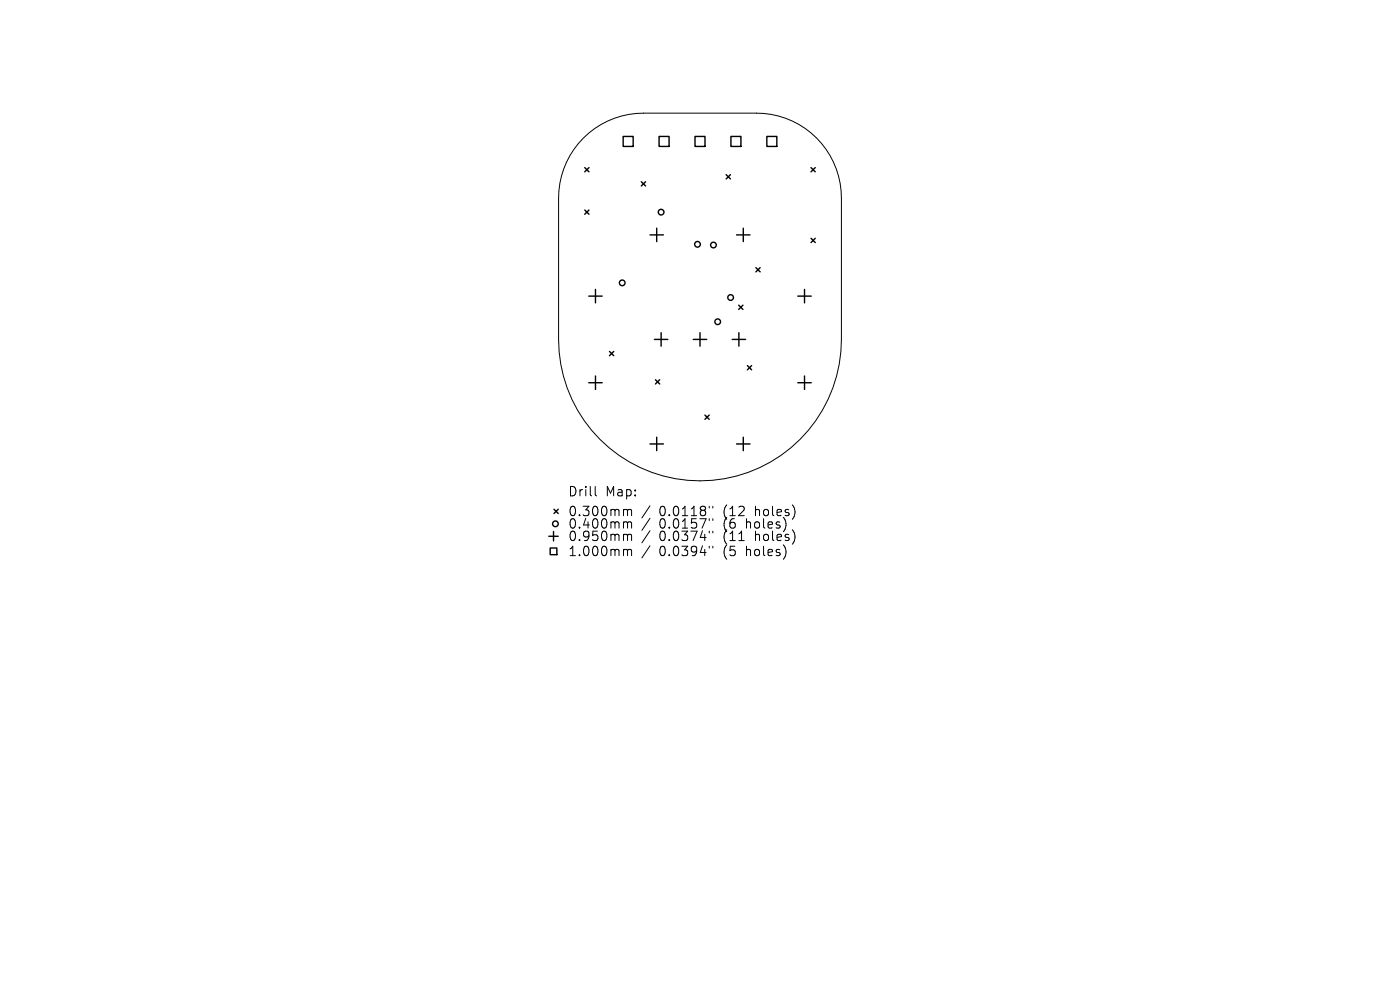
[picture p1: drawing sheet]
<svg xmlns="http://www.w3.org/2000/svg" width="297mm" height="210mm" viewBox="0 0 297 210" stroke-linecap="round" stroke-linejoin="round" font-family="sans-serif">
<defs><g id="words">
<g font-size="2.8">
<text x="120.4" y="105.6">Drill</text>
<text x="128.4" y="105.6">Map:</text>
<text x="120.4" y="109.8">0.300mm</text>
<text x="120.4" y="112.4">0.400mm</text>
<text x="139.9" y="109.8">0.0118&quot;</text>
<text x="139.9" y="112.4">0.0157&quot;</text>
<text x="153.6" y="109.8">(12</text>
<text x="153.6" y="112.4">(6</text>
<text x="158.6" y="112.4">holes)</text>
<text x="160.5" y="109.8">holes)</text>
<text x="120.4" y="115.1">0.950mm</text>
<text x="120.4" y="118.3">1.000mm</text>
<text x="139.9" y="115.1">0.0374&quot;</text>
<text x="139.9" y="118.3">0.0394&quot;</text>
<text x="153.6" y="115.1">(11</text>
<text x="153.6" y="118.3">(5</text>
<text x="158.6" y="118.3">holes)</text>
<text x="160.5" y="115.1">holes)</text>
</g>
</g></defs>
<g fill="none" stroke="#000" stroke-width=".21">
<path d="M123.8 29.3a18 18 0 0 1 12.7-5.3h24a18 18 0 0 1 18 18v30a30 30 0 0 1-30 30 30 30 0 0 1-30-30v-30a18 18 0 0 1 5.3-12.7zM126.3 103.2v1.7l.3 .3M132.6 108.1h.2l.3 .2M132.6 110.7h.2l.3 .3M132.6 113.3h.2l.3 .3M132.6 116.5l.4 .1 .1 .2M133.1 108.3l.3-.2 .5 .1 .1 1.2M133.1 108.3v1.1M133.1 111v1M133.1 113.6v1.1M133.1 116.8v1.1M133.1 111l.3-.3 .5 .1 .1 1.2"/>
<path d="M133.1 113.6l.3-.3 .5 .1 .1 1.3M133.1 116.8l.3-.3 .5 .1 .1 1.3M137.9 107.3l-1.7 2.6M137.9 109.9l-1.7 2.6M137.9 112.6l-1.7 2.5M137.9 115.8l-1.7 2.5M150.5 107.4v.4M150.5 110v.4M150.5 112.7v.4M150.5 115.9v.4M151.2 107.4v.4M151.2 110v.4"/>
<path d="M151.2 112.7v.4M151.2 115.9v.4"/>
</g>
<g fill="none" stroke="#000" stroke-width=".3">
<path d="M124.1 35.6l.9 .9M125 35.6l-.9 .9M132.2 28.9h2.1v2.2h-2.1zM136.1 38.6l.9 .9M137 38.6l-.9 .9M139.8 28.9h2.1v2.2h-2.1zM147.4 28.9h2.2v2.2h-2.2zM154.1 37.1l.9 .9M155 37.1l-.9 .9M155.1 28.9h2.1v2.2h-2.1zM162.7 28.9h2.1v2.2h-2.1zM172.1 35.6l.9 .9"/>
<path d="M173 35.6l-.9 .9M124.1 44.6l.9 .9M125 44.6l-.9 .9M137.9 49.8h2.8M139.3 48.4v2.9M156.3 49.8h2.8M157.7 48.4v2.9M160.4 56.8l.9 .9M161.3 56.8l-.9 .9M172.1 50.6l.9 .9M173 50.6l-.9 .9M124.9 62.8h2.9"/>
<path d="M126.3 61.4v2.8M126.3 79.8v2.8M129.3 74.6l.9 .9M130.2 74.6l-.9 .9M138.8 72h2.9M140.3 70.6v2.8M147.1 72h2.8M148.5 70.6v2.8M155.3 72h2.9M156.7 64.7l.9 .9M156.8 70.6v2.8M157.6 64.7l-.9 .9"/>
<path d="M158.6 77.6l.9 .9M159.5 77.6l-.9 .9M169.2 62.8h2.9M170.7 61.4v2.8M170.7 79.8v2.8M124.9 81.2h2.9M137.9 94.2h2.8M139.1 80.6l.9 .9M139.3 92.8v2.8M140 80.6l-.9 .9M149.6 88.1l.9 .9M150.5 88.1l-.9 .9"/>
<path d="M156.3 94.2h2.8M157.7 92.8v2.8M169.2 81.2h2.9M116.4 113.8h2M116.7 116.3h1.4v1.4h-1.4zM117.4 112.8v2M117.5 108l.9 .9M118.4 108l-.9 .9"/>
<circle cx="140.3" cy="45" r=".6"/>
<circle cx="148" cy="51.8" r=".6"/>
<circle cx="151.4" cy="52" r=".6"/>
<circle cx="132" cy="60" r=".6"/>
<circle cx="152.3" cy="68.3" r=".6"/>
<circle cx="155" cy="63.1" r=".6"/>
<circle cx="117.8" cy="111.1" r=".6"/>
</g>
<use href="#words"/>
</svg>
